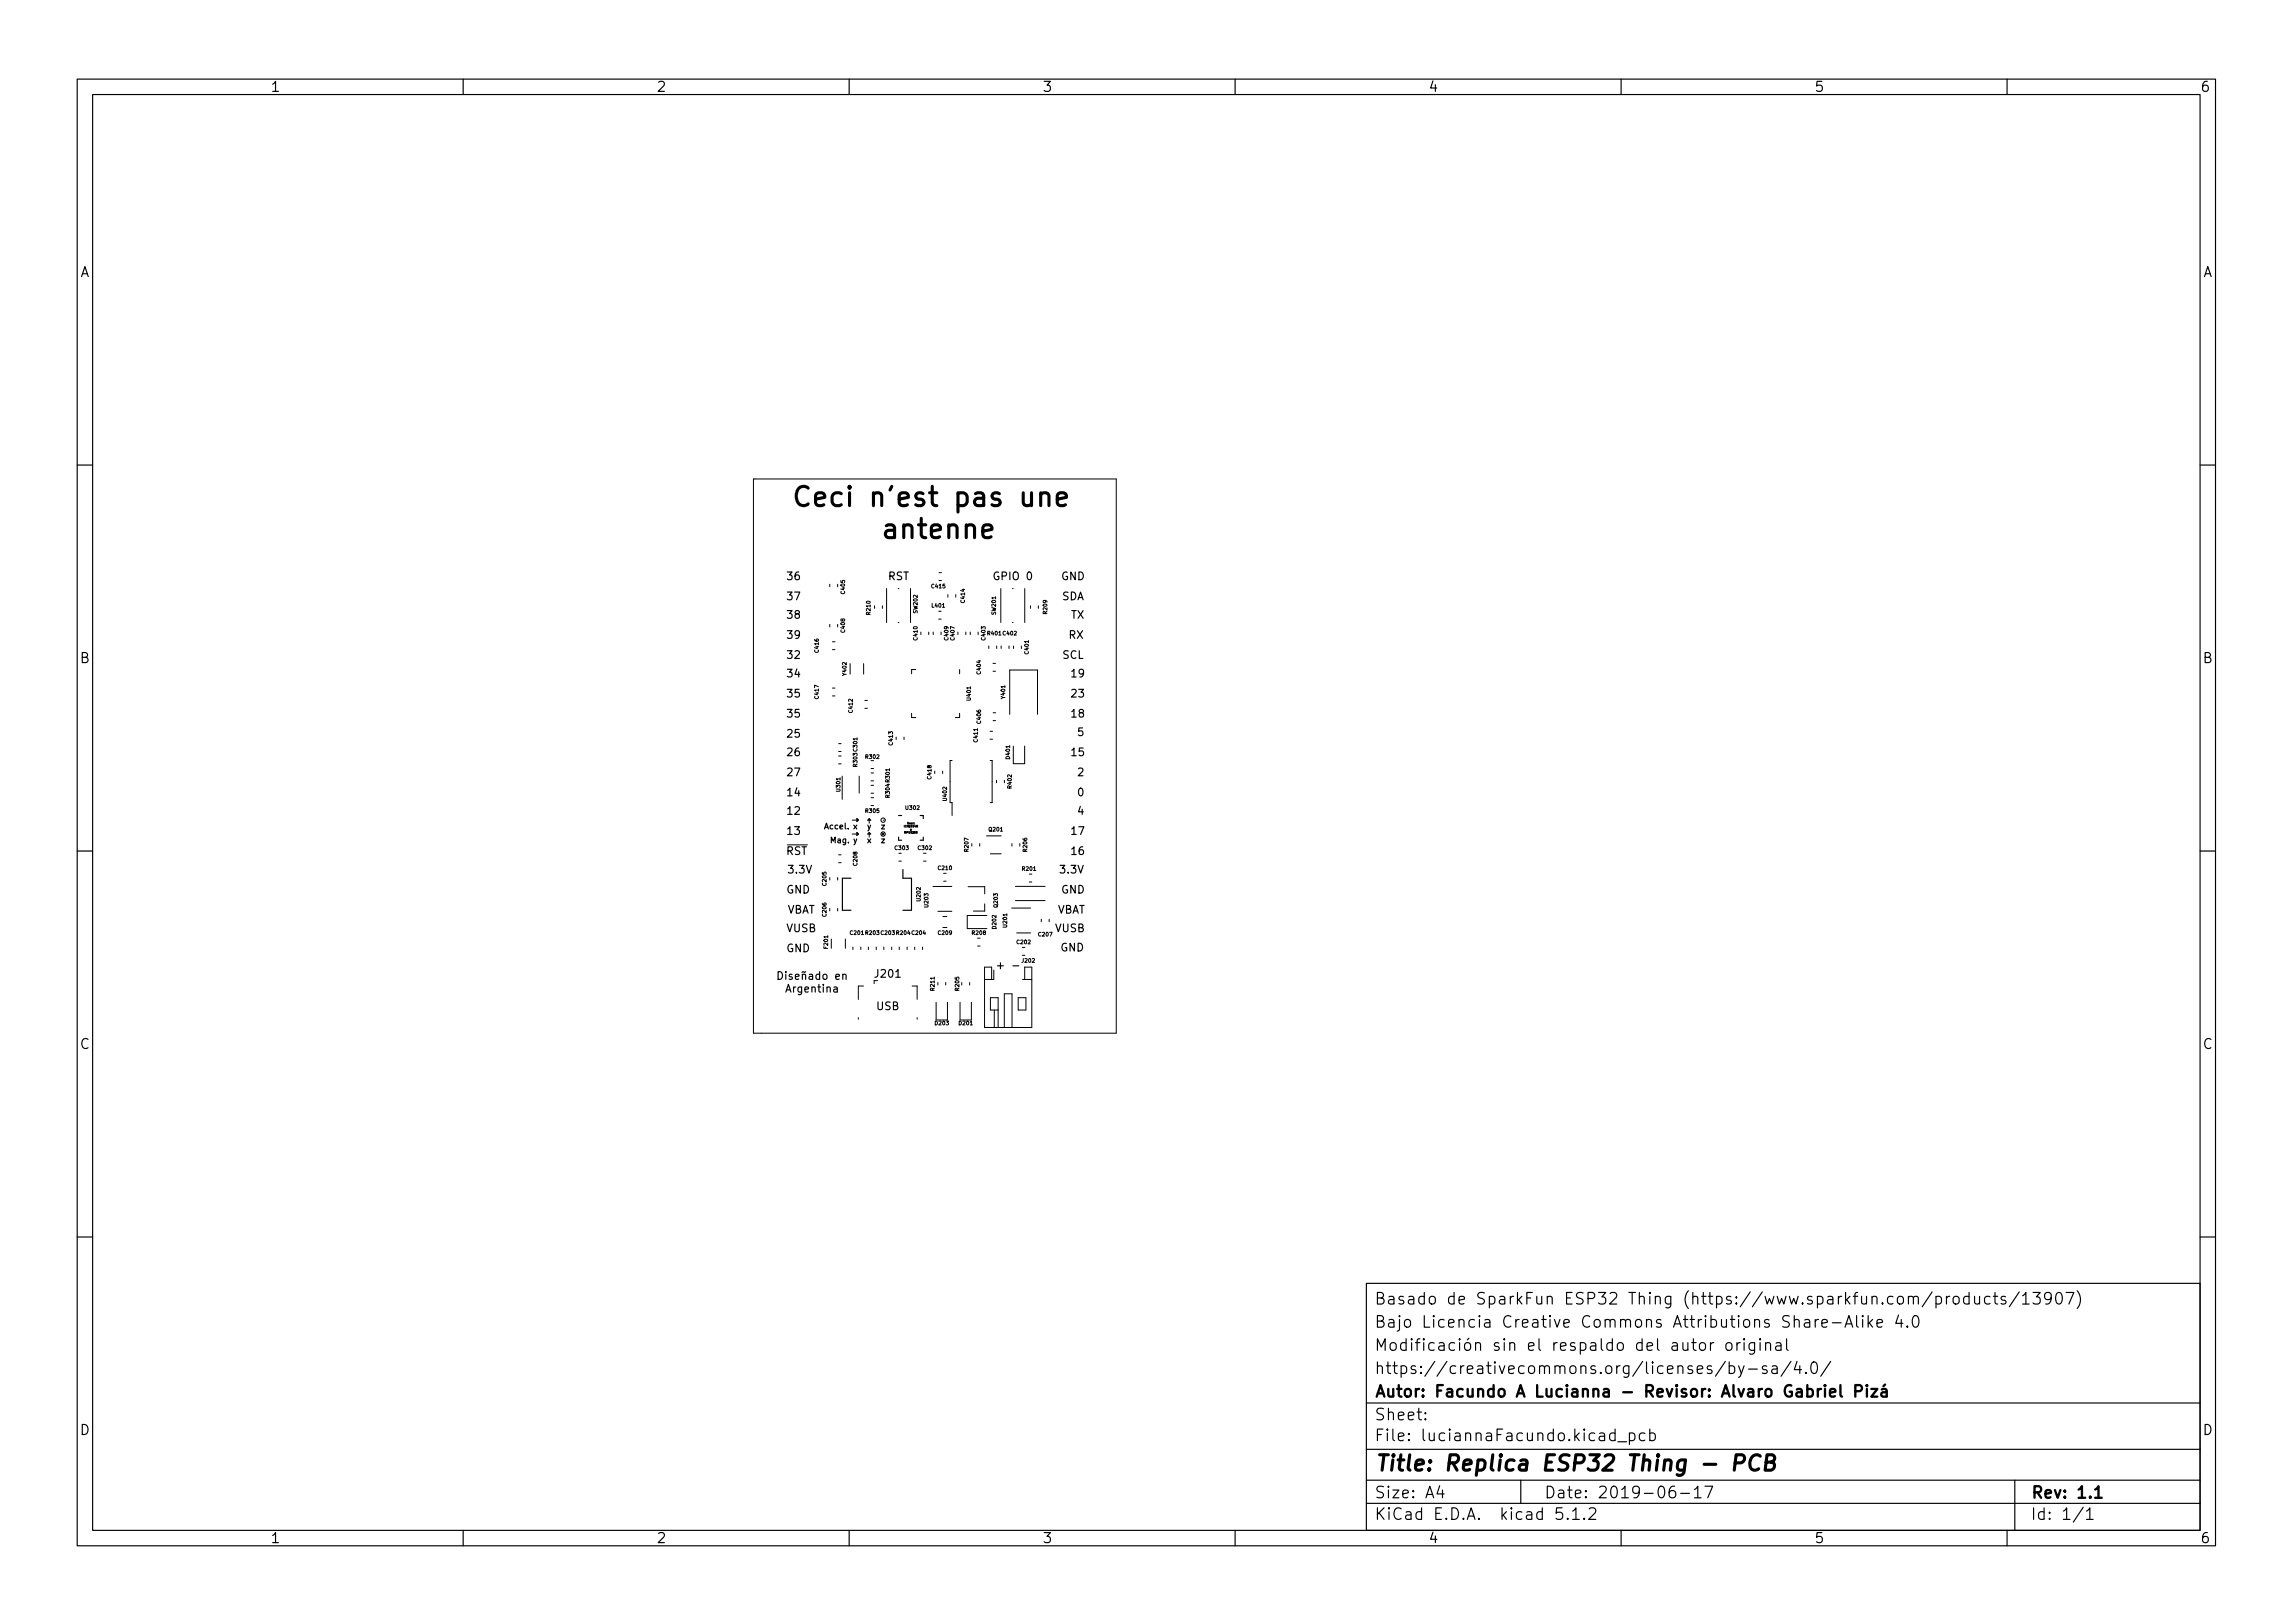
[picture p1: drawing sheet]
<svg xmlns="http://www.w3.org/2000/svg" width="297mm" height="210mm" viewBox="0 0 297 210" stroke-linecap="round" stroke-linejoin="round" font-family="sans-serif">
<defs><g id="words">
<g font-size="3.5">
<text x="105.9" y="65.6">Ceci n'est pas une</text>
<text x="114.9" y="69.8">antenne</text>
</g>
<text font-size="2.8" x="178" y="190.6">Title: Replica ESP32 Thing - PCB</text>
<g font-size="2.1">
<text x="178" y="172">Bajo Licencia Creative Commons Attributions Share-Alike 4.0</text>
<text x="178" y="169">Basado de SparkFun ESP32 Thing (https://www.sparkfun.com/products/13907)</text>
<text x="178" y="178">https://creativecommons.org/licenses/by-sa/4.0/</text>
<text x="178" y="175">Modificación sin el respaldo del autor original</text>
<text x="178" y="184">Sheet:</text>
<text x="178" y="181">Autor: Facundo A Lucianna - Revisor: Alvaro Gabriel Pizá</text>
<text x="178" y="186.7">File: luciannaFacundo.kicad_pcb</text>
<text x="178" y="196.9">KiCad E.D.A. kicad 5.1.2</text>
<text x="178" y="194.1">Size: A4</text>
<text x="200" y="194.1">Date: 2019-06-17</text>
<text x="263" y="194.1">Rev: 1.1</text>
<text x="263" y="196.9">Id: 1/1</text>
</g>
<g font-size="1.8">
<text x="35" y="11.9">1</text>
<text x="85" y="11.9">2</text>
<text x="135" y="11.9">3</text>
<text x="185" y="11.9">4</text>
<text x="235" y="11.9">5</text>
<text x="285" y="11.9">6</text>
<text x="10.3" y="35.9">A</text>
<text x="285.3" y="35.9">A</text>
<text x="10.3" y="85.9">B</text>
<text x="285.3" y="85.9">B</text>
<text x="10.3" y="135.9">C</text>
<text x="285.3" y="135.9">C</text>
<text x="10.3" y="185.9">D</text>
<text x="285.3" y="185.9">D</text>
<text x="35" y="199.9">1</text>
<text x="85" y="199.9">2</text>
<text x="135" y="199.9">3</text>
<text x="185" y="199.9">4</text>
<text x="235" y="199.9">5</text>
<text x="285" y="199.9">6</text>
</g>
<g font-size="1.4">
<text x="102" y="77.7">37</text>
<text x="102" y="75.1">36</text>
<text x="115" y="75.1">RST</text>
<text x="128.9" y="75.1">GPIO 0</text>
<text x="137.5" y="75.1">GND</text>
<text x="137.5" y="77.7">SDA</text>
<text x="102" y="82.7">39</text>
<text x="102" y="80.1">38</text>
<text x="138.4" y="82.7">RX</text>
<text x="138.7" y="80.1">TX</text>
<text x="102" y="87.7">34</text>
<text x="102" y="85.3">32</text>
<text x="137.6" y="85.3">SCL</text>
<text x="138.8" y="87.7">19</text>
<text x="102" y="95.5">25</text>
<text x="102" y="92.9">35</text>
<text x="102" y="90.3">35</text>
<text x="138.8" y="92.9">18</text>
<text x="138.8" y="90.3">23</text>
<text x="139.6" y="95.3">5</text>
<text x="102" y="100.5">27</text>
<text x="102" y="97.9">26</text>
<text x="138.8" y="97.9">15</text>
<text x="139.6" y="100.5">2</text>
<text x="102" y="105.5">12</text>
<text x="102" y="103.1">14</text>
<text x="139.6" y="105.5">4</text>
<text x="139.6" y="103.1">0</text>
<text x="101.8" y="110.7">RST</text>
<text x="102" y="108.1">13</text>
<text x="102.2" y="113.1">3.3V</text>
<text x="137.4" y="113.1">3.3V</text>
<text x="138.8" y="110.7">16</text>
<text x="138.8" y="108.1">17</text>
<text x="101.9" y="115.7">GND</text>
<text x="101.9" y="118.3">VBAT</text>
<text x="136.9" y="118.3">VBAT</text>
<text x="137.5" y="115.7">GND</text>
<text x="101.9" y="123.3">GND</text>
<text x="101.9" y="120.7">VUSB</text>
<text x="129.2" y="125.5">+</text>
<text x="131.4" y="125.5">-</text>
<text x="136.7" y="120.7">VUSB</text>
<text x="137.4" y="123.2">GND</text>
<text x="101.1" y="126.9">Diseñado en</text>
<text x="102" y="128.6">Argentina</text>
<text x="113.5" y="126.6">J201</text>
<text x="113.5" y="130.8">USB</text>
</g>
<g font-size="1">
<text x="106.9" y="107.4">Accel. x</text>
<text x="112.3" y="107.4">y</text>
<text x="114.1" y="107.4">z</text>
<text x="107.6" y="109.2">Mag. y</text>
<text x="112.3" y="109.2">x</text>
<text x="114.1" y="109.2">z</text>
</g>
<g font-size=".7">
<text x="109.5" y="76.9" transform="rotate(-90 109.5 76.9)">C405</text>
<text x="120.7" y="76.2">C415</text>
<text x="109.5" y="81.9" transform="rotate(-90 109.5 81.9)">C408</text>
<text x="112.8" y="79.6" transform="rotate(-90 112.8 79.6)">R210</text>
<text x="118.8" y="82.9" transform="rotate(-90 118.8 82.9)">C410</text>
<text x="118.8" y="79.4" transform="rotate(-90 118.8 79.4)">SW202</text>
<text x="120.8" y="78.7">L401</text>
<text x="122.8" y="82.9" transform="rotate(-90 122.8 82.9)">C409</text>
<text x="123.6" y="82.9" transform="rotate(-90 123.6 82.9)">C407</text>
<text x="125" y="78" transform="rotate(-90 125 78)">C414</text>
<text x="127.6" y="82.9" transform="rotate(-90 127.6 82.9)">C403</text>
<text x="128" y="82.3">R401 C402</text>
<text x="129" y="79.6" transform="rotate(-90 129 79.6)">SW201</text>
<text x="135.6" y="79.5" transform="rotate(-90 135.6 79.5)">R209</text>
<text x="106.1" y="84.5" transform="rotate(-90 106.1 84.5)">C416</text>
<text x="109.7" y="87.5" transform="rotate(-90 109.7 87.5)">Y402</text>
<text x="127.1" y="87.3" transform="rotate(-90 127.1 87.3)">C404</text>
<text x="133.2" y="84.7" transform="rotate(-90 133.2 84.7)">C401</text>
<text x="106.1" y="90.5" transform="rotate(-90 106.1 90.5)">C417</text>
<text x="110.5" y="92.3" transform="rotate(-90 110.5 92.3)">C412</text>
<text x="125.8" y="90.7" transform="rotate(-90 125.8 90.7)">U401</text>
<text x="127.1" y="93.7" transform="rotate(-90 127.1 93.7)">C406</text>
<text x="130.2" y="90.5" transform="rotate(-90 130.2 90.5)">Y401</text>
<text x="111.1" y="99.3" transform="rotate(-90 111.1 99.3)">R303 C301</text>
<text x="112.2" y="98.3">R302</text>
<text x="115.7" y="96.5" transform="rotate(-90 115.7 96.5)">C413</text>
<text x="120.6" y="100.9" transform="rotate(-90 120.6 100.9)">C418</text>
<text x="126.6" y="96.1" transform="rotate(-90 126.6 96.1)">C411</text>
<text x="130.8" y="98.3" transform="rotate(-90 130.8 98.3)">D401</text>
<text x="108.8" y="102.5" transform="rotate(-90 108.8 102.5)">U301</text>
<text x="112.2" y="105.3">R305</text>
<text x="115.2" y="103.3" transform="rotate(-90 115.2 103.3)">R304 R301</text>
<text x="117.4" y="104.9">U302</text>
<text x="122.6" y="103.7" transform="rotate(-90 122.6 103.7)">U402</text>
<text x="128.1" y="107.7">Q201</text>
<text x="131.1" y="102.1" transform="rotate(-90 131.1 102.1)">R402</text>
<text x="111.1" y="112.1" transform="rotate(-90 111.1 112.1)">C208</text>
<text x="116" y="110.1">C303</text>
<text x="119" y="110.1">C302</text>
<text x="121.6" y="112.7">C210</text>
<text x="125.5" y="110.3" transform="rotate(-90 125.5 110.3)">R207</text>
<text x="132.5" y="112.8">R201</text>
<text x="133.1" y="110.3" transform="rotate(-90 133.1 110.3)">R206</text>
<text x="107.1" y="118.7" transform="rotate(-90 107.1 118.7)">C206</text>
<text x="107.1" y="114.7" transform="rotate(-90 107.1 114.7)">C205</text>
<text x="119.2" y="116.7" transform="rotate(-90 119.2 116.7)">U202</text>
<text x="120.2" y="117.5" transform="rotate(-90 120.2 117.5)">U203</text>
<text x="129.2" y="117.5" transform="rotate(-90 129.2 117.5)">Q203</text>
<text x="107.2" y="122.8" transform="rotate(-90 107.2 122.8)">F201</text>
<text x="110.2" y="121.1">C201 R203 C203 R204 C204</text>
<text x="121.6" y="121.1">C209</text>
<text x="126" y="121.1">R208</text>
<text x="129.1" y="120.3" transform="rotate(-90 129.1 120.3)">D202</text>
<text x="130.5" y="120.1" transform="rotate(-90 130.5 120.1)">U201</text>
<text x="131.8" y="122.3">C202</text>
<text x="132.4" y="124.7">J202</text>
<text x="134.6" y="121.3">C207</text>
<text x="121.1" y="128.3" transform="rotate(-90 121.1 128.3)">R211</text>
<text x="124.2" y="128.3" transform="rotate(-90 124.2 128.3)">R205</text>
<text x="121.2" y="132.8">D203</text>
<text x="124.3" y="132.8">D201</text>
</g>
<g font-size=".3">
<text x="117.2" y="107.2">ICM20948</text>
<text x="117.2" y="108">MPU9250</text>
<text x="117.6" y="106.8">Usar:</text>
<text x="117.9" y="107.6">o</text>
</g>
</g></defs>
<g fill="none" stroke="#000" stroke-width=".15">
<path d="M10 10.2h277v190.1h-277zM12 12.2h273v186.1h-273zM60 10.2v2M110 10.2v2M160 10.2v2M210 10.2v2M260 10.2v2M10 60.2h2M285 60.2h2M10 110.2h2M110.2 113.8h-1.1v4.1h1.1M116.4 108.4v.4h.4"/>
<path d="M116.4 105.6h.4M117 112.6v1.2h1.1v4.1h-1.1M119.2 105.6h.4v.4M119.6 108.4v.4h-.4M285 110.2h2M10 160.2h2M177 166.3h108v32h-108zM220.3 174a.41 .41 0 0 1 .6 .2v.4a.41 .41 0 0 1-.4 .3 .41 .41 0 0 1-.4-.3v-.4zM221.6 173.9v1M222 173.9a.38 .38 0 0 0-.4 .3M223.5 176.4l-1.3 1.9M223.7 174a.41 .41 0 0 1 .7 .2v.4a.41 .41 0 0 1-.4 .3 .41 .41 0 0 1-.4-.3v-.4z"/>
<path d="M224 177l.4-.1 .3 .3v.4l-.1 .3h-.2h-.4M224 176.4v1.5M225 173.9v1M225.2 176.9l.4 1M225.4 173.9a.38 .38 0 0 0-.4 .3M225.9 176.9l-.5 1.4-.2 .1M225.9 173.4v.1v.1l.1-.1-.1-.1v.2M225.9 173.9v1M226.5 177.4h1.1M227.3 173.9v1.2a.41 .41 0 0 1-.7 .3M227.3 174l-.4-.1-.3 .3v.4l.1 .3h.2h.4M228 173.4l-.1 .1 .1 .1 .1-.1-.1-.1v.2"/>
<path d="M228 173.9v1M228.7 174.1a.37 .37 0 0 1 .7 0v.8M228.7 173.9v1M228.9 177l-.4-.1-.2 .2 .1 .3 .5 .1v.1v.3h-.2h-.4M229.6 177l.1-.1 .4 .1 .1 .9M230.1 174l.1-.1 .4 .1 .1 .9M230.2 177.3l-.5 .1a.29 .29 0 0 0-.2 .2 .29 .29 0 0 0 .2 .3h.5M230.7 174.3l-.5 .1a.29 .29 0 0 0-.2 .2 .29 .29 0 0 0 .2 .3h.5M231.4 173.4v1.3l.2 .2M232 176.4l-1.3 1.9M232.8 176.4l-.4 1h1M233.1 176.9v1"/>
<path d="M233.9 177.8l.1 .1h-.1v-.1v.1M234.7 176.6a.36 .36 0 0 1 .4-.2 .36 .36 0 0 1 .3 .3 .77 .77 0 0 1-.5 1.2 .91 .91 0 0 1-.2-1.3zM235.6 170.9a.38 .38 0 0 0-.5 .3M236 171.4l.7-.1-.1-.3-.4-.1-.2 .2 .1 .8h.1h.4M237.1 176.4l-1.2 1.9M237.4 171.4h1.1M239 171.9l.5-1.5 .5 1.5M239.1 171.5h.8M240.5 170.4v1.3l.2 .2M241.3 170.4l-.1 .1 .1 .1 .1-.1-.1-.1v.2M241.3 170.9v1M242 170.4v1.5"/>
<path d="M242.1 171.4l.5 .5M242.6 170.9l-.6 .6M243.1 171.4l.8-.1-.1-.3-.4-.1-.3 .2 .1 .8h.2h.4M245.9 170.4l-.3 1h.9M246.3 170.9v1M247.1 171.8v.1h-.1l.1-.1v.1M247.9 170.6a.36 .36 0 0 1 .3-.2 .36 .36 0 0 1 .3 .3 .77 .77 0 0 1-.4 1.2 .91 .91 0 0 1-.2-1.3zM252.1 167.9v1M252.6 167.9a.38 .38 0 0 0-.5 .3M253.1 168a.41 .41 0 0 1 .7 .2v.4a.41 .41 0 0 1-.4 .3 .41 .41 0 0 1-.4-.3v-.4zM255.1 168l-.5-.1-.2 .3v.4l.1 .3h.1h.5M255.1 167.4v1.5"/>
<path d="M255.8 167.9l.1 1a.41 .41 0 0 0 .5-.1M256.4 167.9v1M257.8 168l-.4-.1-.3 .3v.4l.1 .3h.2h.4M258.2 167.9h.6M258.4 167.4v1.3l.1 .2h.3M259.8 168l-.4-.1-.2 .2 .1 .3 .5 .1 .1 .1-.1 .3h-.2h-.4M261.6 167.4l-1.3 1.9M262 167.9l.4-.5v1.5M262 168.9h.9M263.4 167.4h.9l-.5 .6a.41 .41 0 0 1 .5 .3v.3l-.2 .3h-.5l-.2-.1M265.7 168.1l-.3 .3h-.3l-.2-.3v-.4l.1-.2 .4-.1 .2 .2a.99 .99 0 0 1-.3 1.3h-.3M266.4 167.6a.36 .36 0 0 1 .4-.2 .36 .36 0 0 1 .3 .3 .77 .77 0 0 1-.5 1.2 .91 .91 0 0 1-.2-1.3z"/>
<path d="M267.6 167.4h1l-.6 1.5M269.1 167.2a1.72 1.72 0 0 1 0 2.3M285 160.2h2M60 198.3v2M110 198.3v2M160 198.3v2M177 194.8h108M177 191.8h108M177 187.8h108M177 181.8h108M184.6 183.8l.1 .1h-.1v-.1v.1M184.6 183l.1 .1h-.1v-.1v.1"/>
<path d="M186.5 192.5l-.4 1h1M186.9 193v1M197 191.8v3M202.4 195.3h-.8v.7l.2-.1 .5 .1 .1 .2v.5l-.3 .1h-.3l-.2-.1M203.1 196.7v.1h-.1l.1-.1v.1M203.7 195.8l.4-.5v1.5M203.7 196.8h.9M205.2 196.7l.1 .1h-.1h-.1l.1-.1v.1M205.9 195.5l.2-.2h.3a.41 .41 0 0 1 .2 .7l-.8 .8h.9M209.2 185.7l-.4-.1-.3 .3v.4l.1 .3h.2h.4M209.2 185.1v1.5M209.6 186.8h1.1"/>
<path d="M210 198.3v2M211.1 185.7l.4-.1 .3 .3v.4l-.2 .3h-.1h-.4M211.1 185.6v1.5M213.1 185.7l-.5-.1-.2 .3v.4l.1 .3h.1h.5M213.7 185.7l.4-.1 .3 .3v.4l-.1 .3h-.2h-.4M213.7 185.1v1.5M216.9 192.5a.59 .59 0 0 0-.7 .7v.5l.2 .3h.4l.2-.1 .1-.5-.2-.2-.4-.1-.3 .3M217.7 193.5h1.2M219.5 193l.4-.5v1.5M219.5 194h.9M220.9 192.5h1l-.7 1.5M260 198.3v2"/>
<path d="M261 191.8v6.5M269.9 195.3l-1.3 1.9M270.3 195.8l.4-.5v1.5M270.3 196.8h.8"/>
</g>
<g fill="none" stroke="#000" stroke-width=".3">
<path d="M235.9 179.9a.38 .38 0 0 0-.4 .3M236.4 179.4l-.1 .1 .1 .1 .1-.1-.1-.1v.2M236.4 179.9v1M238.4 179.4v1.3l.2 .2M241.8 179.4v.1v.1l.1-.1-.1-.1v.2M241.8 179.9v1M242.4 179.9h.8l-.8 1h.8M244.2 179.4l-.2 .2M237.1 180.4l.7-.1-.1-.3-.4-.1-.2 .2v.8h.2h.4M240.3 180.2h.6a.41 .41 0 0 0 .3-.4 .41 .41 0 0 0-.3-.4h-.6v1.5M243.8 180l.1-.1 .4 .1 .1 .9M244.4 180.3l-.5 .1a.29 .29 0 0 0-.2 .2 .29 .29 0 0 0 .2 .3h.5"/>
<path d="M271.4 193l.4-.5v1.5M271.4 194h.9"/>
</g>
<path d="M104.7 63.2a.93 .93 0 0 0-1.1-.1 .93 .93 0 0 0-.5 1 1.06 1.06 0 0 0 .3 1.1 1.06 1.06 0 0 0 1.2 .2l.1-.1M137 64.7l1.1-.3-.1-.4-.2-.2h-.5l-.2 .2-.1 .2v.9l.1 .3 .2 .1h.5l.2-.1M224.8 189.5h.7a.55 .55 0 0 0 .5-.5 .55 .55 0 0 0-.3-.5h-.8l-.2 2M228 188.7a.73 .73 0 0 0-1.2 .2 .97 .97 0 0 0 .4 1.6l.6-.2M228.8 189.4h.7a.49 .49 0 0 0 .4-.4 .49 .49 0 0 0-.3-.5h-.7l-.2 2h.7a.53 .53 0 0 0 .5-.5 .53 .53 0 0 0-.4-.6" fill="none" stroke="#000" stroke-width=".4"/>
<g fill="none" stroke="#000" stroke-width=".13">
<path d="M97.6 62h47v71.8h-47zM107.5 75.7v.3M108.5 75.7v.3M113.3 78.5v.3M114.3 78.5v.3M114.8 76.2v4.4M116.4 76.2h.1M117.9 76.2v4.4M121.6 79.2h.3M121.6 74.2h.4M121.6 75.2h.4M122.8 77v.4"/>
<path d="M123.8 77v.4M129.6 76.2v4.4M131.2 76.2h.1M132.8 76.2v4.4M133.5 78.5v.3M134.5 78.5v.3M107.5 80.9v.3M107.8 89.1h.4M107.8 90.2h.4M107.8 83.1h.4M107.8 84.2h.4M108.5 80.9v.3"/>
<path d="M108.6 97.9h.4M108.6 99h.4M108.6 96.3h.4M108.6 97.4h.4M110.1 86v1.3M111.9 86v1.3M112 90.7h.4M112 91.8h.4M112.8 99.6h.4M116.1 95.5v.3M116.4 80.6h.1M117.1 95.5v.3"/>
<path d="M118.1 92.4v.6h.5M118.6 86.7h-.5v.6M119.3 81.9v.3M120.3 81.9v.3M120.9 81.9v.3M121.1 99.9v.3M121.6 80.2h.3M121.9 81.9v.3M122.1 99.9v.3M123.3 98.5h-.2v5.5h.2v1.6M124.1 81.9v.3M124.3 86.7v.6"/>
<path d="M124.3 92.4v.6h-.5M125.1 81.9v.3M125.7 81.9v.3M126.7 81.9v.3M128.1 83.7v.3M128.2 95.8h.4M128.2 94.7h.4M128.3 98.5h.2v5.5h-.2M128.6 87h.4M128.6 85.9h.4M128.6 92.3h.4M128.6 93.4h.4"/>
<path d="M129.1 83.7v.3M129.7 83.7v.3M130.7 83.7v.3M130.8 92.5v-5.7h3.6v5.7M131.2 80.6h.1M131.3 96.6v2.3h1.4v-2.3M131.3 83.7v.3M132.3 83.7v.3M102 109.4h2.6M107.5 113.7v.3M107.5 117.7v.3M108.5 113.7v.3"/>
<path d="M108.5 117.7v.3M108.6 110.7h.4M108.6 111.8h.4M109.1 100.5v3M110.4 108h.8M110.4 106.2h.8M111 107.8l.2 .2-.2 .2zM111 106l.2 .2-.2 .2zM111.3 100.5v2.2M112.4 108l.2-.2 .2 .2zM112.6 106v.6M112.6 107.8v.6"/>
<path d="M112.6 106l.2 .2h-.4zM112.8 103.3h.4M112.8 104.4h.4M112.8 101.7h.4M112.8 102.8h.4M112.8 100.1h.4M112.8 101.2h.4M114.2 107.8l.4 .4M114.4 106.2h.1M114.6 107.8l-.4 .4M116.4 110.5h.4M116.4 111.6h.4"/>
<path d="M119.6 110.5h.4M119.6 111.6h.4M120.8 114.8h2.5M121.5 118.1h1.8M122.1 118.7h.6M122.2 113.1h.4M122.2 114.2h.4M125.4 114.9h2.2v.9M125.9 109.3v.3M126.9 109.3v.3M127.6 117.1v.9h-1.5M127.8 108.3h1.9"/>
<path d="M127.8 118.6h-2.5v1.7h2.5M128.3 110.6h1.4M129.1 101.1v.3M130.1 101.1v.3M131.1 117.6h2.4M131.1 109.3v.3M131.5 114.8h3.9M131.5 116.7h3.9M132.1 109.3v.3M133.3 113.2h.4M133.3 114.3h.4M134.9 119.1v.3"/>
<path d="M135.9 119.1v.3M107.7 121.6v1.3M109.5 121.6v1.3M110.5 122.7v.3M111.2 131.8v.2M111.5 122.7v.3M111.8 127.7h-.6v1.8M112.5 122.7v.3M113.2 127v.4M113.5 122.7v.3M114.5 122.7v.3M115.5 122.7v.3"/>
<path d="M116.5 122.7v.3M117.5 122.7v.3M118.2 127.7h.6v1.8M118.5 122.7v.3M118.8 131.8v.2M119.5 122.7v.3M121.3 129.8v2.3h1.4v-2.3M121.5 127.3v.3M122.1 120.2h.6M122.5 127.3v.3M124.4 129.8v2.3h1.4v-2.3M124.6 127.3v.3"/>
<path d="M125.6 127.3v.3M126.6 121.5h.4M126.6 122.6h.4M128.5 126.9v-1.6h-1v7.8h6.2v-7.8h-1v1.6M128.7 125.7v1.2h-1.2M128.8 130.8v2.3M129.3 130.8h-1v-1.6h1v3.9M130.1 133.1v-4.4h1v4.4M131.7 120.9h1.8M131.9 129.2h1v1.6h-1zM132.4 123.8h.4M132.4 122.7h.4"/>
<path d="M132.5 126.9h1.2"/>
<circle cx="114.4" cy="108" r=".28"/>
<circle cx="114.4" cy="106.2" r=".28"/>
</g>
<use href="#words"/>
</svg>
